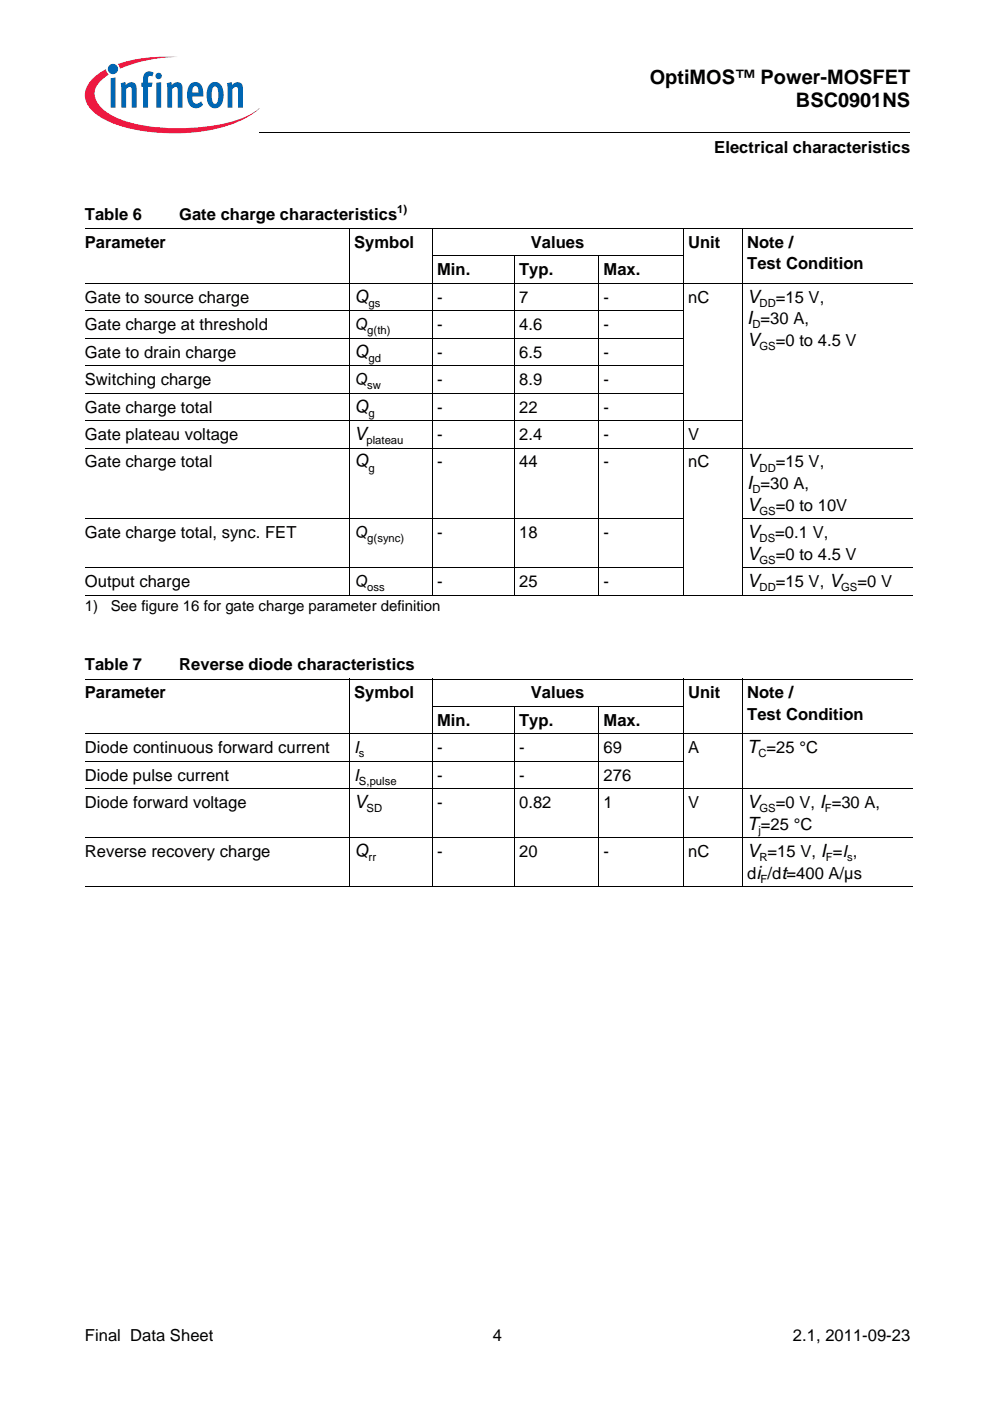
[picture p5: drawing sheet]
<svg xmlns="http://www.w3.org/2000/svg" width="210mm" height="297mm" viewBox="0 0 210 297" stroke-linecap="round" stroke-linejoin="round" font-family="sans-serif">
<defs><g id="words">
<g font-size="4.2">
<text x="137.8" y="17.8">OptiMOS™ Power-MOSFET</text>
<text x="168.8" y="22.8">BSC0901NS</text>
</g>
<g font-size="3.9">
<text x="75.1" y="64.2">Q</text>
<text x="158.4" y="64.2">V</text>
<text x="158.4" y="68.8">I =30 A,</text>
<text x="75.1" y="75.8">Q</text>
<text x="158.4" y="73.3">V</text>
<text x="75.1" y="87.5">Q</text>
<text x="75.1" y="93.3">V</text>
<text x="75.1" y="99.1">Q</text>
<text x="158.4" y="99.1">V</text>
<text x="158.4" y="103.7">I =30 A,</text>
<text x="158.4" y="108.3">V</text>
<text x="158.4" y="114.1">V</text>
<text x="158.4" y="118.7">V</text>
<text x="158.4" y="124.5">V</text>
<text x="158.4" y="159.7">T =25 °C</text>
<text x="75.1" y="171.3">V</text>
<text x="158.4" y="171.3">V</text>
<text x="158.4" y="175.9">T=25 °C</text>
<text x="75.1" y="181.8">Q</text>
<text x="158.4" y="181.8">V =15 V, I =I ,</text>
</g>
<g font-size="3.5">
<text x="151.4" y="32.5">Electrical characteristics</text>
<text x="18" y="46.5">Table 6</text>
<text x="38" y="46.5">Gate charge characteristics</text>
<text x="18" y="52.5">Parameter</text>
<text x="75.1" y="52.5">Symbol</text>
<text x="112.5" y="52.5">Values</text>
<text x="145.9" y="52.5">Unit</text>
<text x="158.4" y="52.5">Note /</text>
<text x="92.7" y="58.4">Min.</text>
<text x="110.1" y="58.4">Typ.</text>
<text x="128" y="58.4">Max.</text>
<text x="158.4" y="57.1">Test Condition</text>
<text x="18" y="64.2">Gate to source charge</text>
<text x="92.7" y="64.2">-</text>
<text x="110.1" y="64.2">7</text>
<text x="128" y="64.2">-</text>
<text x="145.9" y="64.2">nC</text>
<text x="164.5" y="64.2">=15 V,</text>
<text x="18" y="70">Gate charge at threshold</text>
<text x="75.1" y="70">Q</text>
<text x="92.7" y="70">-</text>
<text x="110.1" y="70">4.6</text>
<text x="128" y="70">-</text>
<text x="18" y="75.8">Gate to drain charge</text>
<text x="92.7" y="75.8">-</text>
<text x="110.1" y="75.8">6.5</text>
<text x="128" y="75.8">-</text>
<text x="164.5" y="73.3">=0 to 4.5 V</text>
<text x="18" y="81.6">Switching charge</text>
<text x="75.1" y="81.6">Q</text>
<text x="92.7" y="81.6">-</text>
<text x="110.1" y="81.6">8.9</text>
<text x="128" y="81.6">-</text>
<text x="18" y="87.5">Gate charge total</text>
<text x="92.7" y="87.5">-</text>
<text x="110.1" y="87.5">22</text>
<text x="128" y="87.5">-</text>
<text x="18" y="93.3">Gate plateau voltage</text>
<text x="92.7" y="93.3">-</text>
<text x="110.1" y="93.3">2.4</text>
<text x="128" y="93.3">-</text>
<text x="145.9" y="93.3">V</text>
<text x="18" y="99.1">Gate charge total</text>
<text x="92.7" y="99.1">-</text>
<text x="110.1" y="99.1">44</text>
<text x="128" y="99.1">-</text>
<text x="145.9" y="99.1">nC</text>
<text x="164.5" y="99.1">=15 V,</text>
<text x="164.5" y="108.3">=0 to 10V</text>
<text x="18" y="114.1">Gate charge total, sync. FET</text>
<text x="75.1" y="114.1">Q</text>
<text x="92.7" y="114.1">-</text>
<text x="110.1" y="114.1">18</text>
<text x="128" y="114.1">-</text>
<text x="164.4" y="114.1">=0.1 V,</text>
<text x="164.5" y="118.7">=0 to 4.5 V</text>
<text x="18" y="124.5">Output charge</text>
<text x="75.1" y="124.5">Q</text>
<text x="92.7" y="124.5">-</text>
<text x="110.1" y="124.5">25</text>
<text x="128" y="124.5">-</text>
<text x="164.5" y="124.5">=15 V, V</text>
<text x="181.8" y="124.5">=0 V</text>
<text x="18" y="142.1">Table 7</text>
<text x="38" y="142.1">Reverse diode characteristics</text>
<text x="18" y="148.1">Parameter</text>
<text x="75.1" y="148.1">Symbol</text>
<text x="112.5" y="148.1">Values</text>
<text x="145.9" y="148.1">Unit</text>
<text x="158.4" y="148.1">Note /</text>
<text x="92.7" y="153.9">Min.</text>
<text x="110.1" y="153.9">Typ.</text>
<text x="128" y="153.9">Max.</text>
<text x="158.4" y="152.7">Test Condition</text>
<text x="18" y="159.7">Diode continuous forward current</text>
<text x="75.1" y="159.7">I</text>
<text x="92.7" y="159.7">-</text>
<text x="110.1" y="159.7">-</text>
<text x="128" y="159.7">69</text>
<text x="145.9" y="159.7">A</text>
<text x="18" y="165.5">Diode pulse current</text>
<text x="75.1" y="165.5">I</text>
<text x="92.7" y="165.5">-</text>
<text x="110.1" y="165.5">-</text>
<text x="128" y="165.5">276</text>
<text x="18" y="171.3">Diode forward voltage</text>
<text x="92.7" y="171.3">-</text>
<text x="110.1" y="171.3">0.82</text>
<text x="128" y="171.3">1</text>
<text x="145.9" y="171.3">V</text>
<text x="164.5" y="171.3">=0 V, I =30 A,</text>
<text x="18" y="181.8">Reverse recovery charge</text>
<text x="92.7" y="181.8">-</text>
<text x="110.1" y="181.8">20</text>
<text x="128" y="181.8">-</text>
<text x="145.9" y="181.8">nC</text>
<text x="158.4" y="186.3">di /dt=400 A/µs</text>
<text x="18" y="284.4">Final Data Sheet</text>
<text x="104.5" y="284.4">4</text>
<text x="168.1" y="284.4">2.1, 2011-09-23</text>
</g>
<g font-size="3.2">
<text x="18" y="129.5">1)</text>
<text x="23.5" y="129.5">See figure 16 for gate charge parameter definition</text>
</g>
<g font-size="2.4">
<text x="84.2" y="45.1">1)</text>
<text x="78.1" y="65.1">gs</text>
<text x="161" y="65.1">DD</text>
<text x="77.9" y="70.9">g(th)</text>
<text x="159.5" y="69.6">D</text>
<text x="78.1" y="76.7">gd</text>
<text x="161" y="74.2">GS</text>
<text x="77.9" y="82.5">sw</text>
<text x="78.1" y="88.3">g</text>
<text x="77.7" y="94.2">plateau</text>
<text x="78.1" y="100">g</text>
<text x="161" y="100">DD</text>
<text x="159.5" y="104.6">D</text>
<text x="161" y="109.2">GS</text>
<text x="77.9" y="115">g(sync)</text>
<text x="161" y="115">DS</text>
<text x="161" y="119.6">GS</text>
<text x="77.9" y="125.4">oss</text>
<text x="161" y="125.4">DD</text>
<text x="178.4" y="125.4">GS</text>
<text x="76.1" y="160.6">s</text>
<text x="160.8" y="160.6">C</text>
<text x="76.1" y="166.4">S,pulse</text>
<text x="77.7" y="172.2">SD</text>
<text x="161" y="172.2">GS</text>
<text x="174.9" y="172.2">F</text>
<text x="160.8" y="176.8">j</text>
<text x="78.1" y="182.6">rr</text>
<text x="161" y="182.6">R</text>
<text x="175.1" y="182.6">F</text>
<text x="179.6" y="182.6">s</text>
<text x="161.3" y="187.2">F</text>
</g>
</g></defs>
<circle cx="24" cy="14.6" r="1.09" fill="#0066b3"/>
<g fill="#ed1941">
<path d="M25 13.6l.8-.3a32.5 32.5 0 0 1 12-1.2 31.8 31.8 0 0 0-11.7 2.2l-.7 .3z"/>
<path d="M19.4 16.9a11.2 11.2 0 0 1 3.1-2.2l.1 .6 .5 .5a5 5 0 0 0-3 4.3 6 6 0 0 0 3.4 4.2 31.6 31.6 0 0 0 15.9 2.9 31.7 31.7 0 0 0 14-3.1l1.6-1.2a17.5 17.5 0 0 1-8.9 4.4 41.1 41.1 0 0 1-22.7-1.4 9.4 9.4 0 0 1-5.1-4.1 4.3 4.3 0 0 1 1.1-4.9z"/>
</g>
<g fill="#0066b3">
<path d="M23.5 16.6l1-.2v6.4h-1z"/>
<path d="M25.6 17.6l.9-.2 .2 .6a1.22 1.22 0 0 1 1.4-.6 1.22 1.22 0 0 1 .9 1.4v4h-1.1v-4.1a.42 .42 0 0 0-.6-.2l-.6 .4v3.9h-1z"/>
<path d="M30.8 15.4l.8-.3 .8 .2 .2 .1-.3 .8-.2-.1a.47 .47 0 0 0-.7 .3v1.1h.9l-.1 .9h-.8v4.4h-1.1v-4.4h-.3v-.9h.3v-.7a1.77 1.77 0 0 1 .5-1.4z"/>
<path d="M35.3 17.6l1-.2 .1 .6a1.22 1.22 0 0 1 1.5-.6 1.22 1.22 0 0 1 .8 1.4v4h-1l-.1-4.1a.42 .42 0 0 0-.6-.2l-.5 .4v3.9h-1z"/>
<path d="M48.1 17.6l1-.2 .1 .6a1.22 1.22 0 0 1 1.5-.6 1.22 1.22 0 0 1 .8 1.4v4h-1l-.1-4.1a.41 .41 0 0 0-.6-.2l-.5 .4v3.9h-1z"/>
<path d="M33 16.1a.68 .68 0 0 1 1.3 0 .68 .68 0 0 1-1.3 0zM33.1 17.6l1.1-.2v5.4h-1.1z"/>
<path d="M40.4 17.8a1.59 1.59 0 0 1 1.8-.2 1.59 1.59 0 0 1 .8 1.5l.1 1.4h-2.3a1.09 1.09 0 0 0 .2 1.1 1.09 1.09 0 0 0 1.2 .3l.4-.4 .4 .7a1.88 1.88 0 0 1-2.1 .6 1.88 1.88 0 0 1-1.2-1.9v-1.7l.3-.8zM41 18.5l-.2 1.1h1.3l-.1-.7a.58 .58 0 0 0-.3-.6 .58 .58 0 0 0-.7 .2z"/>
<path d="M44.6 17.7a1.76 1.76 0 0 1 2 0 1.76 1.76 0 0 1 .8 1.7v1.3a1.96 1.96 0 0 1-2.4 2.2 2.94 2.94 0 0 1-1.2-3.3 2.79 2.79 0 0 1 .8-1.9zM45.2 18.5a4.3 4.3 0 0 0 .1 3.4l.3 .1a1.54 1.54 0 0 0 .7-1.9v-.4a1.19 1.19 0 0 0-.7-1.4z"/>
</g>
<path d="M55 28v.1z" fill="#000"/>
<path d="M55 28h137.9" fill="none" stroke="#000" stroke-width=".21"/>
<path d="M18 29h46v5h-46z" fill="#fff"/>
<g fill="none" stroke="#000" stroke-width=".21">
<path d="M18 48.4h175.4M74.1 48.4v77.9M91.5 54.3h53.4M91.6 48.4v77.9M109 54.2v72.1M126.9 54.2v72.1M144.9 48.4v77.9M157.4 48.4v77.9M18 60.1h175.4M18 65.9h126.9M18 71.7h126.9M18 77.5h126.9"/>
<path d="M18 83.4h126.9M18 89.2h139.4M18 95h175.4M18 110h126.9M157.3 110h36.1M18 120.4h126.9M18 126.2h175.4M157.3 120.4h36.1M18 144h175.4M18 155.6h175.4M74.1 143.9v44.2M91.5 149.8h53.4"/>
<path d="M91.6 143.9v44.2M109 149.7v38.4M126.9 149.7v38.4M144.9 143.9v44.2M157.4 143.9v44.2M18 161.4h126.9M18 167.2h175.4M18 177.6h175.4M18 188.1h175.4"/>
</g>
<use href="#words"/>
</svg>
